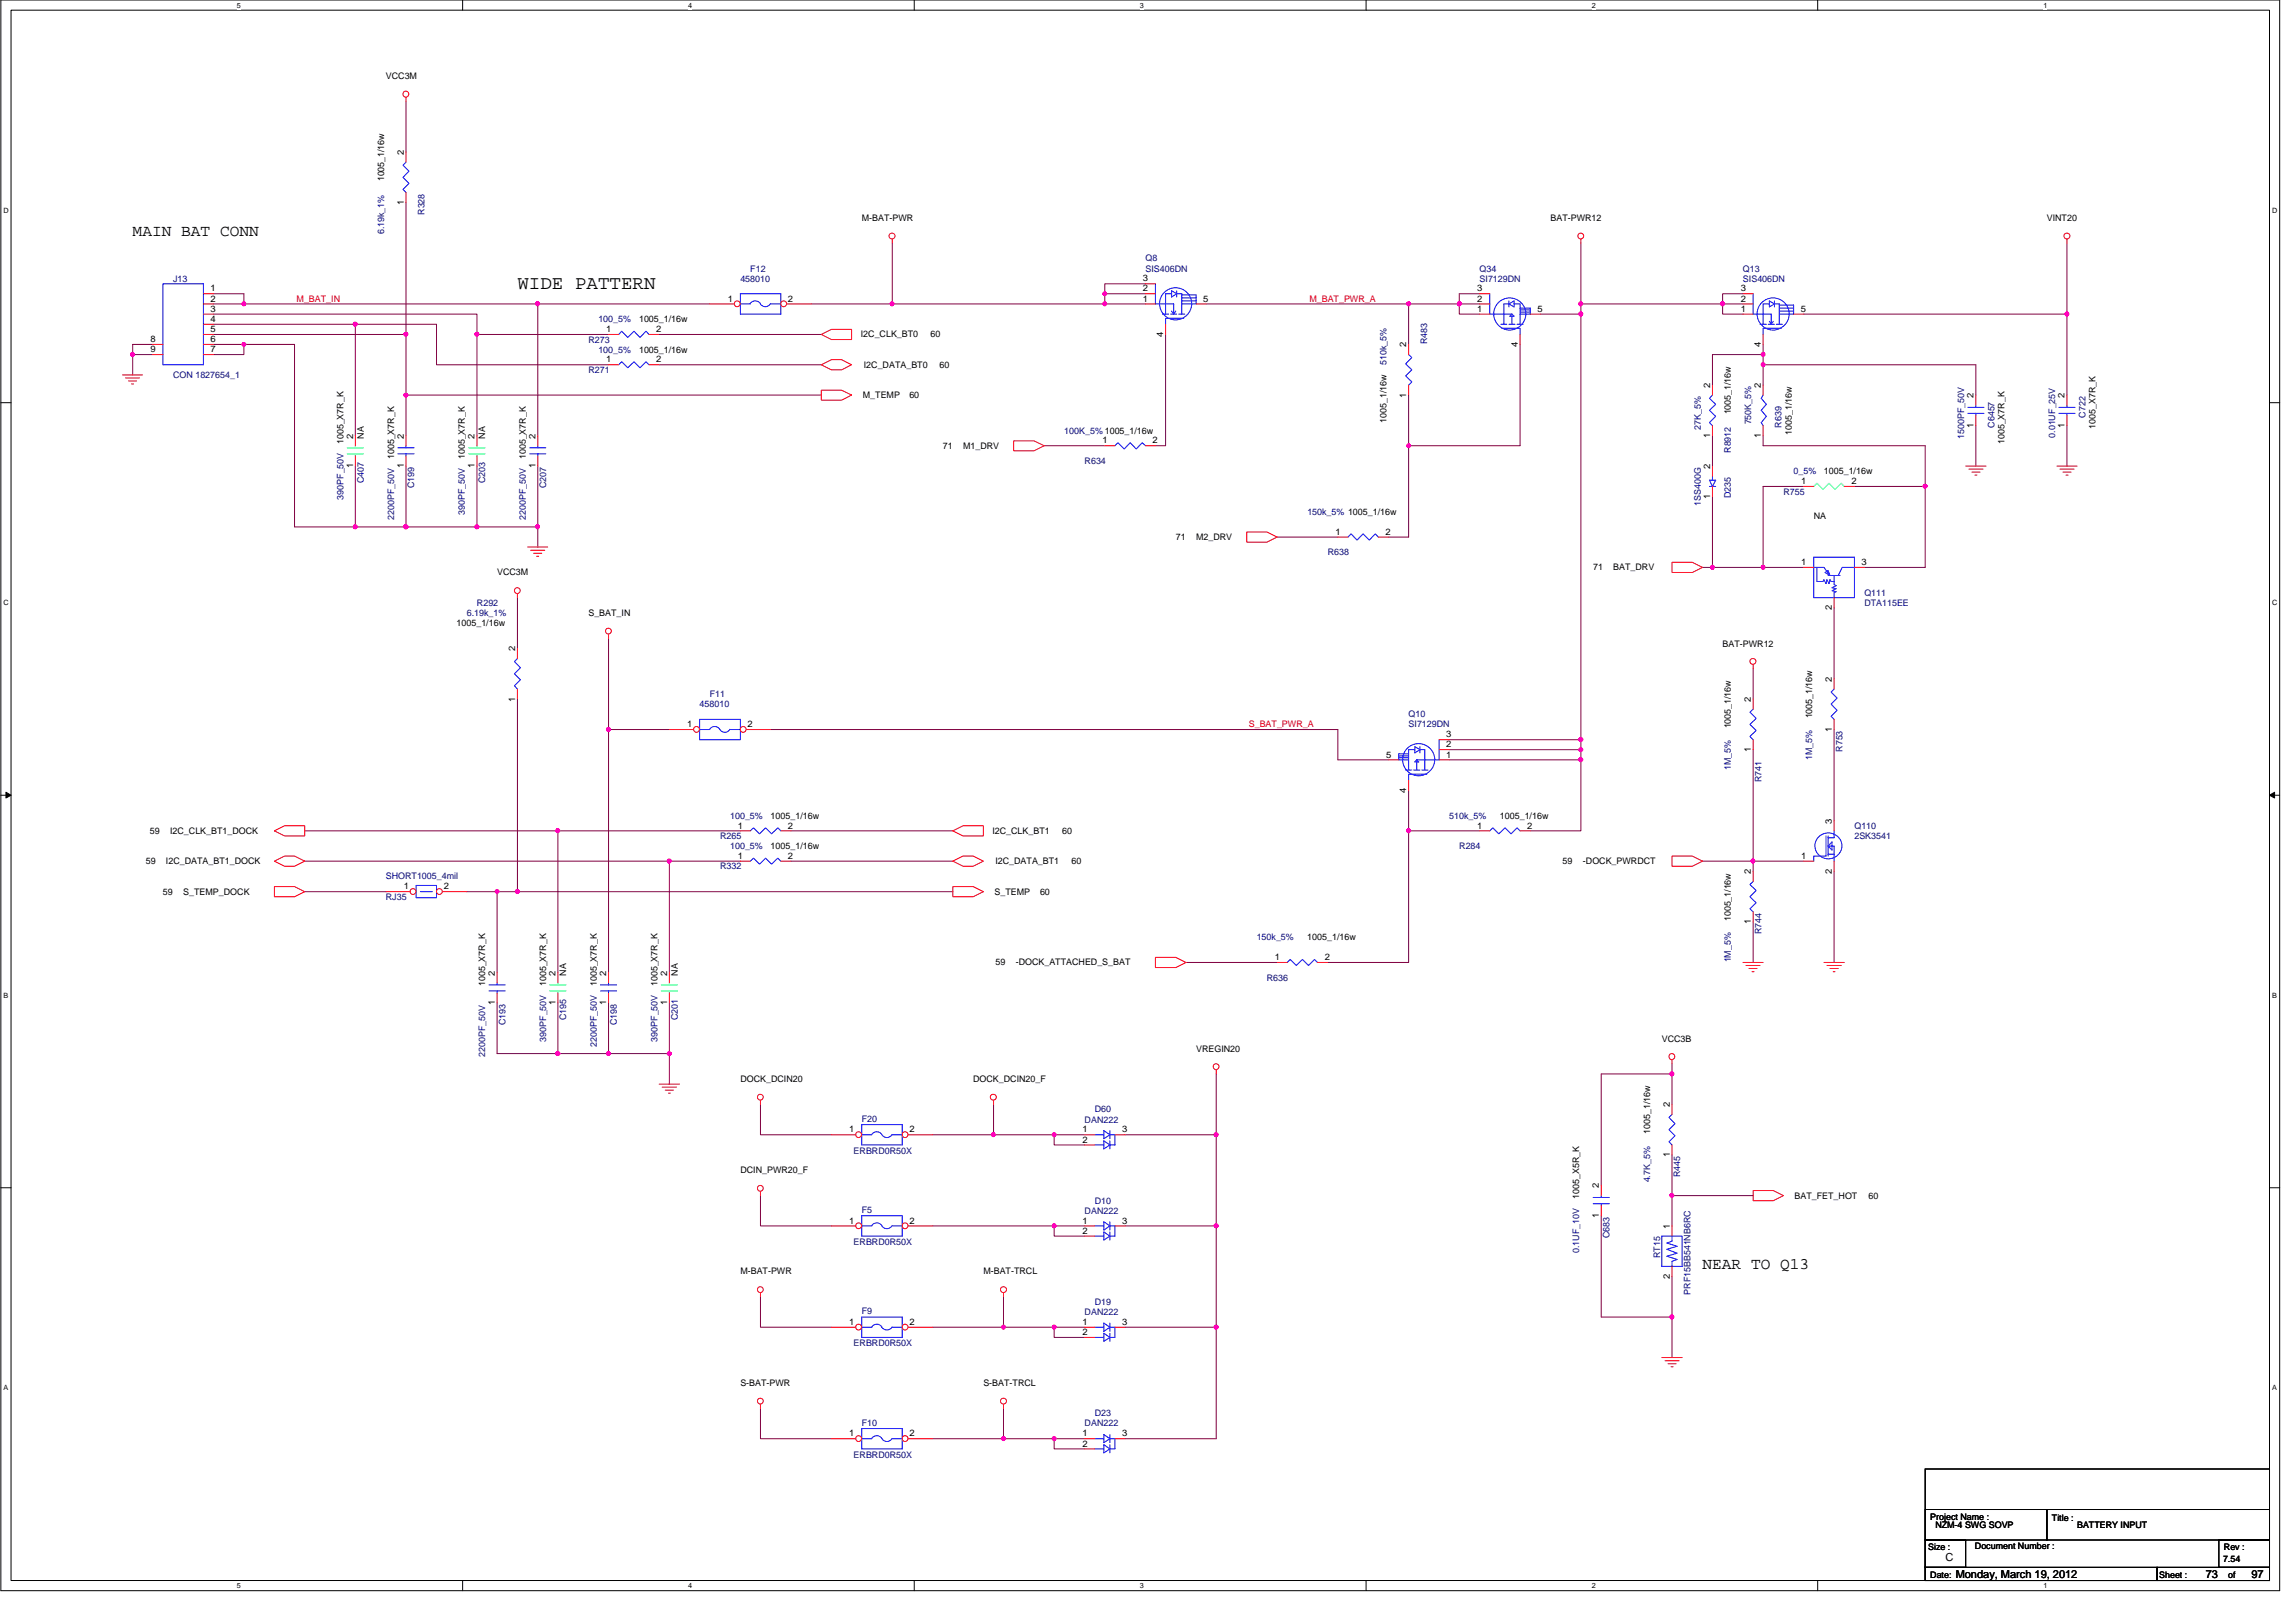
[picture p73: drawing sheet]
<svg xmlns="http://www.w3.org/2000/svg" width="420mm" height="297mm" viewBox="0 0 420 297" stroke-linecap="round" stroke-linejoin="round" font-family="sans-serif">
<defs><g id="words">
<text font-size="3.5" x="94.7" y="52.8">WIDE PATTERN</text>
<g font-size="3">
<text x="24.3" y="43.2">MAIN BAT CONN</text>
<text x="311.7" y="232.3">NEAR TO Q13</text>
</g>
<g font-size="2">
<text x="356.2" y="285.6">C</text>
<text x="358" y="288.8">Monday, March 19, 2012</text>
<text x="403.8" y="288.8">73</text>
<text x="412.2" y="288.8">97</text>
</g>
<g font-size="1.7">
<text x="70.6" y="14.5">VCC3M</text>
<text x="73.9" y="28.4" transform="rotate(-90 73.9 28.4)">2</text>
<text x="70.3" y="33.2" transform="rotate(-90 70.3 33.2)">1005_1/16w</text>
<text x="73.9" y="37.5" transform="rotate(-90 73.9 37.5)">1</text>
<text x="157.8" y="40.4">M-BAT-PWR</text>
<text x="283.9" y="40.4">BAT-PWR12</text>
<text x="374.7" y="40.4">VINT20</text>
<text x="38.6" y="53.3">1</text>
<text x="209.2" y="51.5">3</text>
<text x="209.2" y="53.3">2</text>
<text x="270.5" y="53.3">3</text>
<text x="318.7" y="53.3">3</text>
<text x="38.6" y="58.9">4</text>
<text x="38.6" y="57.1">3</text>
<text x="38.6" y="55.2">2</text>
<text x="117" y="59">1005_1/16w</text>
<text x="133.3" y="55.2">1</text>
<text x="144.3" y="55.2">2</text>
<text x="209.2" y="55.2">1</text>
<text x="220.3" y="55.2">5</text>
<text x="270.5" y="55.2">2</text>
<text x="270.5" y="57.1">1</text>
<text x="281.5" y="57.1">5</text>
<text x="318.7" y="57.1">1</text>
<text x="318.7" y="55.2">2</text>
<text x="329.7" y="57.1">5</text>
<text x="27.5" y="62.6">8</text>
<text x="27.5" y="64.5">9</text>
<text x="38.6" y="64.5">7</text>
<text x="38.6" y="62.6">6</text>
<text x="38.6" y="60.8">5</text>
<text x="111" y="60.8">1</text>
<text x="117" y="64.5">1005_1/16w</text>
<text x="120.1" y="60.8">2</text>
<text x="157.6" y="61.8">I2C_CLK_BT0</text>
<text x="170.4" y="61.8">60</text>
<text x="213" y="61.6" transform="rotate(-90 213 61.6)">4</text>
<text x="257.5" y="63.6" transform="rotate(-90 257.5 63.6)">2</text>
<text x="277.9" y="63.5" transform="rotate(-90 277.9 63.5)">4</text>
<text x="322.4" y="63.5" transform="rotate(-90 322.4 63.5)">4</text>
<text x="111" y="66.3">1</text>
<text x="120.1" y="66.3">2</text>
<text x="158.1" y="67.3">I2C_DATA_BT0</text>
<text x="172" y="67.3">60</text>
<text x="313.1" y="71" transform="rotate(-90 313.1 71)">2</text>
<text x="322.4" y="71" transform="rotate(-90 322.4 71)">2</text>
<text x="158" y="72.9">M_TEMP</text>
<text x="166.5" y="72.9">60</text>
<text x="253.9" y="77.3" transform="rotate(-90 253.9 77.3)">1005_1/16w</text>
<text x="257.5" y="72.8" transform="rotate(-90 257.5 72.8)">1</text>
<text x="316.9" y="75.9" transform="rotate(-90 316.9 75.9)">1005_1/16w</text>
<text x="361.3" y="72.9" transform="rotate(-90 361.3 72.9)">2</text>
<text x="378" y="72.9" transform="rotate(-90 378 72.9)">2</text>
<text x="62.9" y="81.2" transform="rotate(-90 62.9 81.2)">1005_X7R_K</text>
<text x="64.6" y="80.3" transform="rotate(-90 64.6 80.3)">2</text>
<text x="66.6" y="80.3" transform="rotate(-90 66.6 80.3)">NA</text>
<text x="72.2" y="84" transform="rotate(-90 72.2 84)">1005_X7R_K</text>
<text x="73.9" y="80.3" transform="rotate(-90 73.9 80.3)">2</text>
<text x="85.1" y="84" transform="rotate(-90 85.1 84)">1005_X7R_K</text>
<text x="86.9" y="80.3" transform="rotate(-90 86.9 80.3)">2</text>
<text x="88.8" y="80.3" transform="rotate(-90 88.8 80.3)">NA</text>
<text x="96.3" y="84" transform="rotate(-90 96.3 84)">1005_X7R_K</text>
<text x="98" y="80.3" transform="rotate(-90 98 80.3)">2</text>
<text x="172.6" y="82.2">71</text>
<text x="176.3" y="82.2">M1_DRV</text>
<text x="201.8" y="81.2">1</text>
<text x="211" y="81.2">2</text>
<text x="313.1" y="80.2" transform="rotate(-90 313.1 80.2)">1</text>
<text x="322.4" y="80.2" transform="rotate(-90 322.4 80.2)">1</text>
<text x="328" y="79.5" transform="rotate(-90 328 79.5)">1005_1/16w</text>
<text x="361.3" y="78.3" transform="rotate(-90 361.3 78.3)">1</text>
<text x="367" y="81.2" transform="rotate(-90 367 81.2)">1005_X7R_K</text>
<text x="378" y="78.3" transform="rotate(-90 378 78.3)">1</text>
<text x="383.7" y="78.4" transform="rotate(-90 383.7 78.4)">1005_X7R_K</text>
<text x="64.6" y="85.7" transform="rotate(-90 64.6 85.7)">1</text>
<text x="73.9" y="85.7" transform="rotate(-90 73.9 85.7)">1</text>
<text x="86.9" y="85.7" transform="rotate(-90 86.9 85.7)">1</text>
<text x="98" y="85.7" transform="rotate(-90 98 85.7)">1</text>
<text x="313.1" y="85.9" transform="rotate(-90 313.1 85.9)">2</text>
<text x="329.8" y="88.6">1</text>
<text x="333.9" y="86.8">1005_1/16w</text>
<text x="339" y="88.6">2</text>
<text x="313.1" y="91.3" transform="rotate(-90 313.1 91.3)">1</text>
<text x="332.1" y="95">NA</text>
<text x="215.3" y="98.8">71</text>
<text x="219" y="98.8">M2_DRV</text>
<text x="244.5" y="97.9">1</text>
<text x="253.6" y="97.9">2</text>
<text x="91" y="105.3">VCC3M</text>
<text x="291.7" y="104.4">71</text>
<text x="295.3" y="104.4">BAT_DRV</text>
<text x="329.8" y="103.4">1</text>
<text x="340.8" y="103.4">3</text>
<text x="107.7" y="112.7">S_BAT_IN</text>
<text x="335.4" y="111.7" transform="rotate(-90 335.4 111.7)">2</text>
<text x="83.6" y="114.6">1005_1/16w</text>
<text x="94.3" y="119.2" transform="rotate(-90 94.3 119.2)">2</text>
<text x="315.4" y="118.3">BAT-PWR12</text>
<text x="335.4" y="124.8" transform="rotate(-90 335.4 124.8)">2</text>
<text x="94.3" y="128.4" transform="rotate(-90 94.3 128.4)">1</text>
<text x="320.5" y="128.5" transform="rotate(-90 320.5 128.5)">2</text>
<text x="331.8" y="131.5" transform="rotate(-90 331.8 131.5)">1005_1/16w</text>
<text x="125.8" y="133.1">1</text>
<text x="136.9" y="133.1">2</text>
<text x="264.8" y="136.8">2</text>
<text x="264.8" y="135">3</text>
<text x="316.9" y="133.3" transform="rotate(-90 316.9 133.3)">1005_1/16w</text>
<text x="320.5" y="137.7" transform="rotate(-90 320.5 137.7)">1</text>
<text x="335.4" y="133.9" transform="rotate(-90 335.4 133.9)">1</text>
<text x="253.8" y="138.6">5</text>
<text x="264.8" y="138.6">1</text>
<text x="141.1" y="149.8">1005_1/16w</text>
<text x="257.5" y="145.1" transform="rotate(-90 257.5 145.1)">4</text>
<text x="274.6" y="149.8">1005_1/16w</text>
<text x="27.4" y="152.6">59</text>
<text x="31.1" y="152.6">I2C_CLK_BT1_DOCK</text>
<text x="135.1" y="151.6">1</text>
<text x="141.1" y="155.4">1005_1/16w</text>
<text x="144.3" y="151.6">2</text>
<text x="181.7" y="152.6">I2C_CLK_BT1</text>
<text x="194.5" y="152.6">60</text>
<text x="270.5" y="151.6">1</text>
<text x="279.6" y="151.6">2</text>
<text x="335.4" y="150.7" transform="rotate(-90 335.4 150.7)">3</text>
<text x="26.7" y="158.2">59</text>
<text x="30.4" y="158.2">I2C_DATA_BT1_DOCK</text>
<text x="135.1" y="157.2">1</text>
<text x="144.3" y="157.2">2</text>
<text x="182.2" y="158.2">I2C_DATA_BT1</text>
<text x="196.2" y="158.2">60</text>
<text x="286.1" y="158.2">59</text>
<text x="289.8" y="158.2">-DOCK_PWRDCT</text>
<text x="320.5" y="160" transform="rotate(-90 320.5 160)">2</text>
<text x="329.8" y="157.2">1</text>
<text x="335.4" y="159.9" transform="rotate(-90 335.4 159.9)">2</text>
<text x="29.8" y="163.7">59</text>
<text x="33.6" y="163.7">S_TEMP_DOCK</text>
<text x="73.9" y="162.8">1</text>
<text x="81.2" y="162.8">2</text>
<text x="182.1" y="163.7">S_TEMP</text>
<text x="190.4" y="163.7">60</text>
<text x="239.3" y="172.1">1005_1/16w</text>
<text x="316.9" y="168.6" transform="rotate(-90 316.9 168.6)">1005_1/16w</text>
<text x="320.5" y="169.2" transform="rotate(-90 320.5 169.2)">1</text>
<text x="90.6" y="178.6" transform="rotate(-90 90.6 178.6)">2</text>
<text x="101.7" y="178.6" transform="rotate(-90 101.7 178.6)">2</text>
<text x="103.7" y="178.6" transform="rotate(-90 103.7 178.6)">NA</text>
<text x="111" y="178.6" transform="rotate(-90 111 178.6)">2</text>
<text x="122.1" y="178.6" transform="rotate(-90 122.1 178.6)">2</text>
<text x="124.1" y="178.6" transform="rotate(-90 124.1 178.6)">NA</text>
<text x="182.2" y="176.7">59</text>
<text x="186" y="176.7">-DOCK_ATTACHED_S_BAT</text>
<text x="233.4" y="175.7">1</text>
<text x="242.5" y="175.7">2</text>
<text x="88.8" y="180.4" transform="rotate(-90 88.8 180.4)">1005_X7R_K</text>
<text x="90.6" y="184" transform="rotate(-90 90.6 184)">1</text>
<text x="100" y="180.4" transform="rotate(-90 100 180.4)">1005_X7R_K</text>
<text x="101.7" y="184" transform="rotate(-90 101.7 184)">1</text>
<text x="109.3" y="180.4" transform="rotate(-90 109.3 180.4)">1005_X7R_K</text>
<text x="111" y="184" transform="rotate(-90 111 184)">1</text>
<text x="120.3" y="180.4" transform="rotate(-90 120.3 180.4)">1005_X7R_K</text>
<text x="122.1" y="184" transform="rotate(-90 122.1 184)">1</text>
<text x="304.2" y="190.6">VCC3B</text>
<text x="219" y="192.5">VREGIN20</text>
<text x="135.5" y="198">DOCK_DCIN20</text>
<text x="178.2" y="198">DOCK_DCIN20_F</text>
<text x="305.7" y="202.7" transform="rotate(-90 305.7 202.7)">2</text>
<text x="155.5" y="207.3">1</text>
<text x="166.5" y="207.3">2</text>
<text x="198.2" y="207.3">1</text>
<text x="198.2" y="209.1">2</text>
<text x="205.4" y="207.3">3</text>
<text x="302.1" y="207.5" transform="rotate(-90 302.1 207.5)">1005_1/16w</text>
<text x="135.5" y="214.7">DCIN_PWR20_F</text>
<text x="305.7" y="211.8" transform="rotate(-90 305.7 211.8)">1</text>
<text x="289.1" y="219.4" transform="rotate(-90 289.1 219.4)">1005_X5R_K</text>
<text x="292.7" y="217.5" transform="rotate(-90 292.7 217.5)">2</text>
<text x="328.5" y="219.4">BAT_FET_HOT</text>
<text x="342.1" y="219.4">60</text>
<text x="155.5" y="223.9">1</text>
<text x="166.5" y="223.9">2</text>
<text x="198.2" y="223.9">1</text>
<text x="198.2" y="225.8">2</text>
<text x="205.4" y="223.9">3</text>
<text x="292.7" y="222.9" transform="rotate(-90 292.7 222.9)">1</text>
<text x="305.7" y="224.9" transform="rotate(-90 305.7 224.9)">1</text>
<text x="135.5" y="233.3">M-BAT-PWR</text>
<text x="180" y="233.3">M-BAT-TRCL</text>
<text x="305.7" y="234.1" transform="rotate(-90 305.7 234.1)">2</text>
<text x="155.5" y="242.5">1</text>
<text x="166.5" y="242.5">2</text>
<text x="198.2" y="242.5">1</text>
<text x="198.2" y="244.3">2</text>
<text x="205.4" y="242.5">3</text>
<text x="135.5" y="253.7">S-BAT-PWR</text>
<text x="180" y="253.7">S-BAT-TRCL</text>
<text x="155.5" y="262.9">1</text>
<text x="166.5" y="262.9">2</text>
<text x="198.2" y="262.9">1</text>
<text x="205.4" y="262.9">3</text>
<text x="198.2" y="264.8">2</text>
<text x="353.4" y="278.1">Project Name :</text>
<text x="354.3" y="279.6">NZM-4 SWG SOVP</text>
<text x="375.7" y="278.3">Title :</text>
<text x="380.3" y="279.6">BATTERY INPUT</text>
<text x="353" y="283.7">Size :</text>
<text x="361.6" y="283.5">Document Number :</text>
<text x="407" y="285.9">7.54</text>
<text x="407.1" y="283.7">Rev :</text>
<text x="353.4" y="288.7">Date:</text>
<text x="395.3" y="288.7">Sheet :</text>
<text x="407.9" y="288.7">of</text>
</g>
<g font-size="1.7" fill="#000080">
<text x="77.7" y="39.3" transform="rotate(-90 77.7 39.3)">R328</text>
<text x="70.3" y="42.8" transform="rotate(-90 70.3 42.8)">6.19k_1%</text>
<text x="209.7" y="47.8">Q8</text>
<text x="31.7" y="51.6">J13</text>
<text x="135.5" y="51.6">458010</text>
<text x="137.4" y="49.7">F12</text>
<text x="209.7" y="49.7">SIS406DN</text>
<text x="270.9" y="49.7">Q34</text>
<text x="270.9" y="51.6">SI7129DN</text>
<text x="319.1" y="49.7">Q13</text>
<text x="319.1" y="51.6">SIS406DN</text>
<text x="109.5" y="59">100_5%</text>
<text x="107.7" y="62.7">R273</text>
<text x="109.5" y="64.5">100_5%</text>
<text x="261.3" y="63" transform="rotate(-90 261.3 63)">R483</text>
<text x="31.7" y="69.2">CON 1827654_1</text>
<text x="107.7" y="68.2">R271</text>
<text x="253.9" y="66.8" transform="rotate(-90 253.9 66.8)">510k_5%</text>
<text x="320.6" y="77.7" transform="rotate(-90 320.6 77.7)">750K_5%</text>
<text x="381.8" y="76.4" transform="rotate(-90 381.8 76.4)">C722</text>
<text x="194.8" y="79.4">100K_5% 1005_1/16w</text>
<text x="311.4" y="78.6" transform="rotate(-90 311.4 78.6)">27K_5%</text>
<text x="316.9" y="82.9" transform="rotate(-90 316.9 82.9)">R8912</text>
<text x="326.2" y="78.3" transform="rotate(-90 326.2 78.3)">R639</text>
<text x="359.6" y="80.3" transform="rotate(-90 359.6 80.3)">1500PF_50V</text>
<text x="365.1" y="78.3" transform="rotate(-90 365.1 78.3)">C6457</text>
<text x="376.2" y="80.1" transform="rotate(-90 376.2 80.1)">0.01UF_25V</text>
<text x="66.6" y="88.4" transform="rotate(-90 66.6 88.4)">C407</text>
<text x="75.9" y="89.4" transform="rotate(-90 75.9 89.4)">C199</text>
<text x="88.8" y="88.4" transform="rotate(-90 88.8 88.4)">C203</text>
<text x="100" y="89.4" transform="rotate(-90 100 89.4)">C207</text>
<text x="198.6" y="84.9">R634</text>
<text x="328.4" y="86.8">0_5%</text>
<text x="62.9" y="91.4" transform="rotate(-90 62.9 91.4)">390PF_50V</text>
<text x="72.2" y="95.1" transform="rotate(-90 72.2 95.1)">2200PF_50V</text>
<text x="85.1" y="94.2" transform="rotate(-90 85.1 94.2)">390PF_50V</text>
<text x="96.3" y="95.1" transform="rotate(-90 96.3 95.1)">2200PF_50V</text>
<text x="239.3" y="94.2">150k_5% 1005_1/16w</text>
<text x="311.4" y="92.5" transform="rotate(-90 311.4 92.5)">1SS400G</text>
<text x="316.9" y="91.2" transform="rotate(-90 316.9 91.2)">D235</text>
<text x="326.5" y="90.5">R755</text>
<text x="243.1" y="101.6">R638</text>
<text x="85.5" y="112.7">6.19k_1%</text>
<text x="87.3" y="110.9">R292</text>
<text x="341.3" y="109.1">Q111</text>
<text x="341.3" y="110.9">DTA115EE</text>
<text x="128.1" y="129.4">458010</text>
<text x="130" y="127.6">F11</text>
<text x="257.9" y="131.3">Q10</text>
<text x="257.9" y="133.1">SI7129DN</text>
<text x="337.3" y="137.6" transform="rotate(-90 337.3 137.6)">R753</text>
<text x="316.9" y="140.9" transform="rotate(-90 316.9 140.9)">1M_5%</text>
<text x="322.5" y="143.2" transform="rotate(-90 322.5 143.2)">R741</text>
<text x="331.8" y="139.1" transform="rotate(-90 331.8 139.1)">1M_5%</text>
<text x="133.7" y="149.8">100_5%</text>
<text x="265.3" y="149.8">510k_5%</text>
<text x="131.8" y="153.5">R265</text>
<text x="133.7" y="155.4">100_5%</text>
<text x="267.2" y="155.4">R284</text>
<text x="339.5" y="151.7">Q110</text>
<text x="339.5" y="153.5">2SK3541</text>
<text x="70.6" y="161">SHORT1005_4mil</text>
<text x="131.8" y="159.1">R332</text>
<text x="70.6" y="164.7">RJ35</text>
<text x="230.1" y="172.1">150k_5%</text>
<text x="322.5" y="171" transform="rotate(-90 322.5 171)">R744</text>
<text x="231.9" y="179.5">R636</text>
<text x="316.9" y="176.1" transform="rotate(-90 316.9 176.1)">1M_5%</text>
<text x="92.5" y="187.7" transform="rotate(-90 92.5 187.7)">C193</text>
<text x="100" y="190.6" transform="rotate(-90 100 190.6)">390PF_50V</text>
<text x="103.7" y="186.7" transform="rotate(-90 103.7 186.7)">C195</text>
<text x="109.3" y="191.6" transform="rotate(-90 109.3 191.6)">2200PF_50V</text>
<text x="112.9" y="187.7" transform="rotate(-90 112.9 187.7)">C198</text>
<text x="120.3" y="190.6" transform="rotate(-90 120.3 190.6)">390PF_50V</text>
<text x="124.1" y="186.7" transform="rotate(-90 124.1 186.7)">C201</text>
<text x="88.8" y="193.4" transform="rotate(-90 88.8 193.4)">2200PF_50V</text>
<text x="200.4" y="203.6">D60</text>
<text x="157.8" y="205.3">F20</text>
<text x="198.6" y="205.4">DAN222</text>
<text x="156.3" y="211.2">ERBRD0R50X</text>
<text x="307.6" y="215.5" transform="rotate(-90 307.6 215.5)">R445</text>
<text x="157.8" y="222">F5</text>
<text x="200.4" y="220.3">D10</text>
<text x="302.1" y="216.4" transform="rotate(-90 302.1 216.4)">4.7K_5%</text>
<text x="156.3" y="227.9">ERBRD0R50X</text>
<text x="198.6" y="222.1">DAN222</text>
<text x="294.7" y="226.6" transform="rotate(-90 294.7 226.6)">C683</text>
<text x="289.1" y="229.4" transform="rotate(-90 289.1 229.4)">0.1UF_10V</text>
<text x="303.9" y="230.3" transform="rotate(-90 303.9 230.3)">RT15</text>
<text x="200.4" y="238.8">D19</text>
<text x="309.5" y="237" transform="rotate(-90 309.5 237)">PRF15BB541NB6RC</text>
<text x="157.8" y="240.5">F9</text>
<text x="198.6" y="240.7">DAN222</text>
<text x="156.3" y="246.4">ERBRD0R50X</text>
<text x="157.8" y="260.9">F10</text>
<text x="198.6" y="261.1">DAN222</text>
<text x="200.4" y="259.2">D23</text>
<text x="156.3" y="266.8">ERBRD0R50X</text>
</g>
<g font-size="1.7" fill="#f00">
<text x="54.3" y="55.2">M_BAT_IN</text>
<text x="239.7" y="55.2">M_BAT_PWR_A</text>
<text x="228.6" y="133.1">S_BAT_PWR_A</text>
</g>
<g font-size="1.3">
<text x="43.3" y="1.4">5</text>
<text x="126" y="1.4">4</text>
<text x="208.7" y="1.4">3</text>
<text x="291.4" y="1.4">2</text>
<text x="374.1" y="1.4">1</text>
<text x=".6" y="38.9">D</text>
<text x="416" y="38.9">D</text>
<text x=".6" y="110.8">C</text>
<text x="416" y="110.8">C</text>
<text x=".6" y="182.6">B</text>
<text x="416" y="182.6">B</text>
<text x=".6" y="254.5">A</text>
<text x="416" y="254.5">A</text>
<text x="43.3" y="290.7">5</text>
<text x="126" y="290.7">4</text>
<text x="208.7" y="290.7">3</text>
<text x="291.4" y="290.7">2</text>
<text x="374.1" y="290.7">1</text>
</g>
</g></defs>
<path d="M.2 0h417.2v291.1h-417.2zM2 1.9h413.5v287.4h-413.5z" fill="none" stroke="#000" stroke-width=".18"/>
<g fill="#fff">
<path d="M43.3 .2h.8v1.5h-.8z"/>
<path d="M43.3 289.5h.8v1.5h-.8z"/>
</g>
<path d="M84.7 0v1.9M84.7 289.3v1.8" fill="none" stroke="#000" stroke-width=".18"/>
<g fill="#fff">
<path d="M126 .2h.7v1.5h-.7z"/>
<path d="M126 289.5h.7v1.5h-.7z"/>
</g>
<path d="M167.4 0v1.9M167.4 289.3v1.8" fill="none" stroke="#000" stroke-width=".18"/>
<g fill="#fff">
<path d="M208.7 .2h.7v1.5h-.7z"/>
<path d="M208.7 289.5h.7v1.5h-.7z"/>
</g>
<path d="M250.1 0v1.9M250.1 289.3v1.8" fill="none" stroke="#000" stroke-width=".18"/>
<g fill="#fff">
<path d="M291.4 .2h.7v1.5h-.7z"/>
<path d="M291.4 289.5h.7v1.5h-.7z"/>
</g>
<path d="M332.8 0v1.9M332.8 289.3v1.8" fill="none" stroke="#000" stroke-width=".18"/>
<g fill="#fff">
<path d="M374.1 .2h.7v1.5h-.7z"/>
<path d="M374.1 289.5h.7v1.5h-.7z"/>
<path d="M.6 37.8h1v1.4h-1z"/>
<path d="M416 37.8h.9v1.4h-.9z"/>
<path d="M.6 109.6h1v1.5h-1z"/>
<path d="M416 109.6h.9v1.5h-.9z"/>
</g>
<path d="M.2 73.7h1.8M415.5 73.7h1.9" fill="none" stroke="#000" stroke-width=".18"/>
<g fill="#fff">
<path d="M.6 181.4h.9v1.5h-.9z"/>
<path d="M416 181.4h.8v1.5h-.8z"/>
</g>
<path d="M.2 145.5h1.8M415.5 145.5h1.9" fill="none" stroke="#000" stroke-width=".18"/>
<path d="M1.1 145l.9 .5-.9 .5zM415.5 145.5l.9-.5v1z" fill="#000" stroke="#000" stroke-width=".18"/>
<g fill="#fff">
<path d="M.6 253.3h.8v1.5h-.8z"/>
<path d="M416 253.3h.8v1.5h-.8z"/>
</g>
<path d="M.2 217.4h1.8M415.5 217.4h1.9M352.5 276.3h22.2v5.6h-22.2zM352.5 268.9h63v20.4h-63zM374.7 276.3h40.8v5.6h-40.8zM352.5 281.9h7.4v5h-7.4zM352.5 286.9h42.4v2.4h-42.4zM394.9 286.9h20.6v2.4h-20.6zM406.2 281.9h9.3v5h-9.3z" fill="none" stroke="#000" stroke-width=".18"/>
<g fill="none" stroke="#800040" stroke-width=".18">
<path d="M74.3 18.5v9.3M74.3 37.1v24.1M39.1 53.8h5.6v1.8M39.1 57.5h48.2v3.7M39.1 59.4h26M39.1 55.6h5.6M44.7 55.6h53.8M65.1 59.4h14.8v7.4h31.5M65.1 59.4v20.4M130 55.6h-31.5v24.2M148.5 55.6h14.9M163.4 44.5v11.1h38.9"/>
<path d="M202.3 55.6h7.4M209.7 51.9h-7.4v1.9M209.7 53.8h-7.4v1.8M220.8 55.6h37.1M270.9 53.8h-3.7v1.8h3.7M270.9 57.5h-3.7v-1.9h-9.3v7.4M282 57.5h7.4M289.4 55.6h26v1.9h3.7M289.4 57.5v77.9M289.4 55.6v1.9M289.4 44.5v11.1M319.1 53.8h-3.7v1.8h3.7"/>
<path d="M330.2 57.5h48.2M378.4 57.5v14.8M378.4 44.5v13M24.3 64.9v3.7M24.3 64.9h3.7M28 63h-3.7v1.9M39.1 63h5.6v1.9h-5.6M39.1 61.2h35.2v11.1M44.7 63h9.2v33.4h11.2M87.3 61.2v18.6M87.3 61.2h24.1M120.7 61.2h29.7"/>
<path d="M120.7 66.8h29.7M150.4 72.3h-76.1v7.5M213.4 61.2v20.4h-1.9M257.9 72.3v9.3M278.3 63v18.6h-20.4M313.5 79.8v5.5M322.8 63v1.9M322.8 79.8v1.8h29.7v7.4M322.8 66.8h38.9v5.5M322.8 66.8v3.7M322.8 64.9h-9.3v5.6M322.8 64.9v1.9"/>
<path d="M361.7 77.9v7.4M378.4 77.9v7.4M65.1 96.4h9.2M65.1 85.3v11.1M74.3 96.4h13M74.3 85.3v11.1M87.3 85.3v11.1M87.3 96.4h11.2M98.5 85.3v11.1M98.5 96.4v3.7M191.2 81.6h11.1M233.8 98.3h11.1"/>
<path d="M257.9 81.6v16.7h-3.7M313.5 90.8v13h-1.8M330.2 89h-7.4v14.8M339.5 89h13v14.8h-11.2M94.7 109.4v9.3M111.4 116.8v16.7h11.1M313.5 103.8h9.3M322.8 103.8h7.4M335.8 111.3v12.9M94.7 127.9v35.3M111.4 133.5v44.5M141.1 133.5h103.8v5.6h9.3"/>
<path d="M265.3 139.1h24.1M265.3 137.2h24.1M265.3 135.4h24.1M289.4 139.1v13h-9.2M289.4 135.4v1.8M289.4 137.2v1.9M321 122.4v5.5M321 137.2v20.4h9.2M335.8 133.5v16.7M55.8 157.6h66.7M55.8 152.1h46.3M102.1 152.1h33.4"/>
<path d="M102.1 152.1v25.9M122.5 157.6h13M122.5 157.6v20.4M144.8 152.1h29.6M144.8 157.6h29.6M257.9 144.7v7.4M257.9 152.1v24h-14.8M257.9 152.1h13M311.7 157.6h9.3v1.9M335.8 159.5v16.6M55.8 163.2h14.8M85.5 163.2h9.2"/>
<path d="M91 163.2v14.8M94.7 163.2h79.7M217.1 176.1h16.7M321 168.7v7.4M91 183.6v9.2h11.1M102.1 192.8h9.3M102.1 183.6v9.2M111.4 192.8h11.1M111.4 183.6v9.2M122.5 192.8v5.6M122.5 183.6v9.2M222.7 196.6v11.1"/>
<path d="M306.1 196.6v5.5M306.1 196.6h-13v20.4M306.1 194.7v1.9M139.2 218.8v5.6h13M139.2 202.1v5.6h13M181.9 207.7h11.1M181.9 202.1v5.6h-11.1M198.6 207.7h-5.6v1.8h5.6M206 207.7h16.7v16.7M306.1 218.8v5.6M306.1 218.8h14.9M306.1 211.4v7.4"/>
<path d="M139.2 237.4v5.5h13M170.8 224.4h22.2M183.7 237.4v5.5h9.3M198.6 224.4h-5.6v1.8h5.6M206 224.4h16.7M222.7 224.4v18.5M293.1 222.5v18.5h13M306.1 233.6v7.4M139.2 257.7v5.6h13M170.8 242.9h12.9M183.7 257.7v5.6h9.3M198.6 242.9h-5.6v1.9h5.6"/>
<path d="M206 242.9h16.7M222.7 242.9v20.4h-16.7M306.1 241v7.5M170.8 263.3h12.9M198.6 263.3h-5.6v1.9h5.6"/>
</g>
<g fill="#f0f" stroke="#f0f" stroke-width=".18">
<circle cx="44.6" cy="55.6" r=".35"/>
<circle cx="98.4" cy="55.6" r=".35"/>
<circle cx="44.6" cy="63" r=".34"/>
<circle cx="98.4" cy="96.4" r=".35"/>
<circle cx="87.3" cy="61.2" r=".36"/>
<circle cx="65" cy="59.3" r=".37"/>
<circle cx="74.3" cy="61.2" r=".36"/>
<circle cx="74.3" cy="96.4" r=".37"/>
<circle cx="65" cy="96.4" r=".37"/>
<circle cx="87.3" cy="96.4" r=".37"/>
<circle cx="74.3" cy="72.3" r=".36"/>
<circle cx="163.3" cy="55.6" r=".35"/>
<circle cx="202.3" cy="53.8" r=".34"/>
<circle cx="202.2" cy="55.6" r=".35"/>
<circle cx="267.1" cy="55.6" r=".35"/>
<circle cx="289.4" cy="135.3" r=".36"/>
<circle cx="289.4" cy="57.5" r=".37"/>
<circle cx="257.9" cy="81.6" r=".34"/>
<circle cx="94.7" cy="163.1" r=".36"/>
<circle cx="102.1" cy="192.8" r=".36"/>
<circle cx="111.4" cy="192.8" r=".36"/>
<circle cx="122.5" cy="192.8" r=".36"/>
<circle cx="91" cy="163.1" r=".34"/>
<circle cx="102.1" cy="152" r=".37"/>
<circle cx="111.4" cy="133.5" r=".37"/>
<circle cx="122.5" cy="157.6" r=".37"/>
<circle cx="289.4" cy="139" r=".37"/>
<circle cx="257.9" cy="152" r=".35"/>
<circle cx="193" cy="224.3" r=".35"/>
<circle cx="183.7" cy="242.9" r=".35"/>
<circle cx="183.7" cy="263.3" r=".35"/>
<circle cx="193" cy="207.7" r=".35"/>
<circle cx="181.8" cy="207.7" r=".35"/>
<circle cx="222.6" cy="207.7" r=".37"/>
<circle cx="222.6" cy="242.9" r=".37"/>
<circle cx="222.6" cy="224.3" r=".37"/>
<circle cx="193" cy="242.9" r=".35"/>
<circle cx="193" cy="263.3" r=".35"/>
<circle cx="352.4" cy="89" r=".36"/>
<circle cx="322.8" cy="103.8" r=".35"/>
<circle cx="320.9" cy="157.6" r=".35"/>
<circle cx="306.1" cy="196.5" r=".37"/>
<circle cx="306.1" cy="218.8" r=".36"/>
<circle cx="306.1" cy="241" r=".37"/>
<circle cx="315.3" cy="55.6" r=".37"/>
<circle cx="289.4" cy="55.6" r=".37"/>
<circle cx="289.4" cy="137.2" r=".36"/>
<circle cx="378.4" cy="57.5" r=".35"/>
<circle cx="24.2" cy="64.9" r=".35"/>
<circle cx="257.9" cy="55.6" r=".35"/>
<circle cx="313.5" cy="103.8" r=".35"/>
<circle cx="322.8" cy="66.7" r=".35"/>
<circle cx="322.8" cy="64.9" r=".35"/>
</g>
<g fill="none" stroke="#f00" stroke-width=".18">
<path d="M74.3 17.8v.7M163.4 43.8v.7M289.4 43.8v.7M378.4 43.8v.7M22.4 68.6h3.7M23 69.2h2.6M23.5 69.7h1.5M24.1 70.3h.4M150.4 61.2l1.8-.9h3.7v1.8h-3.7zM150.4 66.8l1.8-1h1.9l1.8 1-1.8 .9h-1.9zM150.4 71.4h3.7l1.8 .9-1.8 .9h-3.7zM257.9 70.5v1.8"/>
<path d="M257.9 63v1.9M322.8 77.9v1.9M322.8 70.5v1.8M361.7 76v1.9M361.7 72.3v1.9M185.6 80.7h3.7l1.9 .9-1.9 .9h-3.7zM228.3 97.4h3.6l1.9 .9-1.9 .9h-3.6zM359.9 85.3h3.7M360.5 85.9h2.5M361 86.4h1.5M361.6 87h.3M376.6 85.3h3.7"/>
<path d="M377.1 85.9h2.6M377.7 86.4h1.5M378.2 87h.4M94.7 108.7v.7M96.6 100.1h3.7M97.1 100.7h2.6M97.7 101.3h1.5M98.2 101.8h.4M111.4 116.1v.7M306.1 102.9h3.7l1.9 .9-1.9 1h-3.7zM321 121.6v.8M50.2 152.1l1.9-1h3.7v1.9h-3.7z"/>
<path d="M50.2 157.6l1.9-.9h1.8l1.9 .9-1.9 .9h-1.8zM174.4 152.1l1.9-1h3.7v1.9h-3.7zM174.4 157.6l1.9-.9h1.9l1.8 .9-1.8 .9h-1.9zM270.9 152.1h1.8M278.3 152.1h1.9M306.1 156.7h3.7l1.9 .9-1.9 .9h-3.7zM330.2 157.6h1.9M335.8 150.2v1.9M335.8 157.6v1.9M50.2 162.3h3.7l1.9 .9-1.9 .9h-3.7zM91 178v1.9M122.5 178v1.9"/>
<path d="M174.4 162.3h3.8l1.8 .9-1.8 .9h-3.8zM211.5 175.2h3.8l1.8 .9-1.8 1h-3.8zM319.1 176.1h3.7M319.6 176.7h2.6M320.2 177.2h1.5M320.7 177.8h.4M333.9 176.1h3.7M334.5 176.7h2.6M335 177.2h1.5M335.6 177.8h.3M91 181.7v1.9M120.7 198.4h3.7"/>
<path d="M121.2 199h2.7M121.8 199.5h1.5M122.5 181.7v1.9M222.7 195.8v.8M306.1 194v.7M122.4 200.1h.3M139.2 201.4v.7M139.2 218.1v.7M181.9 201.4v.7M321 217.9h3.6l1.9 .9-1.9 1h-3.6zM139.2 236.6v.8M183.7 236.6v.8"/>
<path d="M139.2 257v.7M183.7 257v.7M198.6 242.9h1.8M198.6 244.8h1.8M204.1 242.9h1.9M304.2 248.5h3.8M304.8 249h2.6M305.4 249.6h1.5M305.9 250.1h.4"/>
<circle cx="74.3" cy="17.2" r=".55"/>
<circle cx="163.3" cy="43.2" r=".55"/>
<circle cx="289.4" cy="43.2" r=".54"/>
<circle cx="378.4" cy="43.2" r=".55"/>
<circle cx="94.7" cy="108.1" r=".54"/>
<circle cx="111.4" cy="115.5" r=".54"/>
<circle cx="320.9" cy="121" r=".55"/>
<circle cx="222.6" cy="195.2" r=".54"/>
<circle cx="306.1" cy="193.4" r=".55"/>
<circle cx="139.2" cy="217.5" r=".54"/>
<circle cx="139.2" cy="200.8" r=".54"/>
<circle cx="181.9" cy="200.8" r=".55"/>
<circle cx="139.2" cy="236" r=".54"/>
<circle cx="183.7" cy="236" r=".55"/>
<circle cx="139.2" cy="256.4" r=".54"/>
<circle cx="183.7" cy="256.4" r=".55"/>
</g>
<g fill="none" stroke="#00f" stroke-width=".18">
<path d="M257.9 64.9l.6 .5-1.2 1.2 1.2 1.1-1.2 1.1 1.2 1.1-.6 .6M322.8 72.3l-.4 .6 1 1.1-1 1.1 1 1.1-1 1.1 .4 .6M360.2 74.5h3M360.2 75.6h3M361.7 75.6v.4M361.7 74.2v.3M272.7 152.1l.6-.6 1.1 1.1 1.1-1.1 1.1 1.1 1.1-1.1 .6 .6M332.8 153.3a2.41 2.41 0 0 1 3.9 .2 2.41 2.41 0 0 1-1.4 3.6 2.39 2.39 0 0 1-2.6-1 2.39 2.39 0 0 1 .1-2.8zM334.3 153v3.7h-2.2v.9M334.7 153v3.7M334.7 156.3h1.1M334.7 154.9h1.1v2.7"/>
<path d="M335.4 154.1v1.5l-.7-.7zM335.8 152.1v1.2h-1.1M91 179.9v.4M89.5 180.3h3M89.5 181.4h3M91 181.4v.3M157.8 207.7h1.8M157.8 205.8h7.4v3.8l-7.4-.1zM159.6 207.6a1.15 1.15 0 0 1 2 .3 1.07 1.07 0 0 0 1.7-.3M163.4 207.7h1.8M200.4 242.9h1.7M200.4 244.8h1.7"/>
<path d="M202.1 242.1l1.1 .8-1.1 .8zM202.1 244l1.1 .8-1.1 .7zM203.2 242.9h.9v1.9h-.9M203.2 244v1.5M203.2 242.1v1.6"/>
</g>
<path d="M122.5 179.9v.4M121.1 180.3h2.9M121.1 181.4h2.9M122.5 181.4v.3" fill="none" stroke="#00ff80" stroke-width=".18"/>
<circle cx="165.7" cy="207.7" r=".54" fill="#fff" stroke="#f00" stroke-width=".18"/>
<path d="M166.3 207.7h4.5" fill="none" stroke="#f00" stroke-width=".18"/>
<circle cx="157.2" cy="207.7" r=".54" fill="#fff" stroke="#f00" stroke-width=".18"/>
<g fill="none" stroke="#f00" stroke-width=".18">
<path d="M74.3 35.2v1.9M74.3 27.8v1.9M319.1 57.5h1.9M319.1 53.8h1.9M319.1 55.6h1.9M328.4 57.5h1.8M87.3 79.8v1.8M98.5 79.8v1.8M111.4 61.2h1.9M118.8 61.2h1.9M322.8 61.2v1.8M87.3 83.4v1.9"/>
<path d="M98.5 83.4v1.9M135.5 152.1h1.9M142.9 152.1h1.9M152.2 207.7h4.5M306.1 224.4v1.8M306.1 231.8v1.8"/>
</g>
<path d="M85.8 82h3M85.8 83.1h3M87.3 83.1v.3M87.3 81.6v.4" fill="none" stroke="#00ff80" stroke-width=".18"/>
<g fill="none" stroke="#00f" stroke-width=".18">
<path d="M74.3 29.7l-.5 .5 1.1 1.1-1.1 1.2 1.1 1.1-1.1 1.1 .5 .5M321 53.8v3.7h3.3v1.9M322.2 59.4h1.2M323.7 59.4h1.2M323.9 58.8l.4 .6 .3-.6M323.9 55.6h-1.1v3.8M324.9 55.6l-1 .6v-1.1l1 .5h.8v3.8M324.9 55.1v1.1M325.2 59.4h1.1M325.7 55.8h2.7v1.7h-2.7M325.7 56.9h2.7M325.7 56.4h2.7"/>
<path d="M113.3 61.2l.5-.6 1.1 1.2 1.2-1.2 1.1 1.2 1.1-1.2 .5 .6M326.1 60.1h-3.3v1.1M97 82h2.9M97 83.1h2.9M98.5 83.1v.3M98.5 81.6v.4M137.4 152.1l.6-.6 1.1 1.1 1.1-1.1 1.1 1.1 1.1-1.1 .5 .6M304.2 226.2h3.8v5.6h-3.8zM306.1 226.2v1l-.9 .3 1.8 .6-1.8 .5 1.8 .8-1.8 .5 1.8 .6-.9 .3v1M157.8 263.3h1.8M157.8 261.5h7.4v3.7h-7.4zM159.6 263.3a1.15 1.15 0 0 1 2 .2 1.07 1.07 0 0 0 1.7-.2"/>
<path d="M163.4 263.3h1.8"/>
<circle cx="324.6" cy="57.5" r="2.94"/>
</g>
<circle cx="165.7" cy="263.3" r=".54" fill="#fff" stroke="#f00" stroke-width=".18"/>
<path d="M166.3 263.3h4.5" fill="none" stroke="#f00" stroke-width=".18"/>
<circle cx="157.2" cy="263.3" r=".54" fill="#fff" stroke="#f00" stroke-width=".18"/>
<g fill="none" stroke="#f00" stroke-width=".18">
<path d="M37.2 59.4h1.9M37.2 57.5h1.9M37.2 55.6h1.9M37.2 53.8h1.9M28 63h1.8M28 64.9h1.8M37.2 64.9h1.9M37.2 63h1.9M37.2 61.2h1.9M378.4 76v1.9M378.4 72.3v1.9M202.3 81.6h1.8"/>
<path d="M209.7 81.6h1.8M330.2 89h1.9M337.6 89h1.9M254.2 139.1h1.9M263.5 137.2h1.8M263.5 135.4h1.8M263.5 139.1h1.8M321 135.4v1.8M321 127.9v1.9M257.9 142.8v1.9M152.2 263.3h4.5"/>
</g>
<g fill="none" stroke="#00f" stroke-width=".18">
<path d="M29.8 51.9h7.4v14.9h-7.4zM135.5 53.8h7.4v3.7h-7.4zM135.5 55.6h1.9M137.3 55.6a1.15 1.15 0 0 1 1.9 0M139.2 55.6a1.06 1.06 0 0 0 1.8 0M141.1 55.6h1.8M376.9 74.5h3M376.9 75.6h3M378.4 75.6v.4M378.4 74.2v.3M204.1 81.6l.6-.6 1.1 1.2 1.1-1.2 1.1 1.2 1.1-1.2 .6 .6M256.1 138.7h1.8"/>
<path d="M256.1 138.3h1.8M257.9 138h-1.8v1.1h1.8M259 137.2h-1.1v3.7M259.4 139.1l.3 .3h-.7zM259.4 139.4v1.5M260 137.2l-1 .6v-1.1l1 .5h.8v3.7M260 136.7v1.1M263.5 135.4v3.7h-4.1M321 129.8l-.6 .5 1.1 1.2-1.1 1.1 1.1 1.1-1.1 1.1 .6 .6M257.3 140.9h1.2M258.8 140.9h1.2M260.3 140.9h1.1"/>
<path d="M261.2 141.7h-3.3v1.1"/>
<circle cx="259.7" cy="139" r="2.94"/>
</g>
<path d="M332.1 89l.5-.6 1.1 1.2 1.1-1.2 1.1 1.2 1.2-1.2 .5 .6" fill="none" stroke="#00ff40" stroke-width=".18"/>
<circle cx="143.5" cy="55.6" r=".54" fill="#fff" stroke="#f00" stroke-width=".18"/>
<path d="M144 55.6h4.5" fill="none" stroke="#f00" stroke-width=".18"/>
<circle cx="135" cy="55.6" r=".54" fill="#fff" stroke="#f00" stroke-width=".18"/>
<path d="M130 55.6h4.4M313.5 89v1.8M313.5 85.3v1.9M330.2 103.8h1.9M335.8 109.4v1.9M339.5 103.8h1.8M102.1 178v1.9M102.1 181.7v1.9M198.6 263.3h1.8M198.6 265.2h1.8M204.1 263.3h1.9" fill="none" stroke="#f00" stroke-width=".18"/>
<path d="M102.1 179.9v.4M100.7 180.3h2.9M100.7 181.4h2.9M102.1 181.4v.3" fill="none" stroke="#00ff80" stroke-width=".18"/>
<g fill="none" stroke="#00f" stroke-width=".18">
<path d="M313 89h1.1M313 87.9h1.1l-.6 1.1zM313.5 87.2v.7M332.1 102h7.4v7.4h-7.4zM332.1 103.8h1.8l1.1 1.5M332.6 103.8v2.6h1.1l.2-.3 .4 .7 .2-.7 .3 .7 .2-.7 .2 .3h.6M334.1 104.8l.6-.4 .3 .9zM334.7 105.3h2.2M335.8 105.3v1.7l.4 .2-.8 .4 .8 .1-.8 .4 .8 .2-.4 .2v.9M339.5 103.8h-2.2l-.8 1.5M157.8 224.4h1.8M157.8 222.5h7.4v3.7h-7.4z"/>
<path d="M159.6 224.3a1.13 1.13 0 0 1 2 .3 1.09 1.09 0 0 0 1.7-.3M163.4 224.4h1.8M200.4 263.3h1.7M200.4 265.2h1.7M202.1 262.6l1.1 .7-1.1 .7zM202.1 264.4l1.1 .8-1.1 .7zM203.2 263.3h.9v1.9h-.9M203.2 264.4v1.5M203.2 262.6v1.4"/>
</g>
<circle cx="165.7" cy="224.3" r=".54" fill="#fff" stroke="#f00" stroke-width=".18"/>
<path d="M166.3 224.4h4.5" fill="none" stroke="#f00" stroke-width=".18"/>
<circle cx="157.2" cy="224.3" r=".54" fill="#fff" stroke="#f00" stroke-width=".18"/>
<g fill="none" stroke="#f00" stroke-width=".18">
<path d="M209.7 55.6h1.8M209.7 51.9h1.8M209.7 53.8h1.8M213.4 59.4v1.8M219 55.6h1.8M270.9 55.6h1.8M270.9 53.8h1.8M270.9 57.5h1.8M280.2 57.5h1.8M65.1 79.8v1.8M74.3 79.8v1.8M111.4 66.8h1.9"/>
<path d="M118.8 66.8h1.9M278.3 61.2v1.8M65.1 83.4v1.9M74.3 83.4v1.9M244.9 98.3h1.9M252.3 98.3h1.9M94.7 118.7v1.8M94.7 126.1v1.8M335.8 131.7v1.8M335.8 124.2v1.9M135.5 157.6h1.9M142.9 157.6h1.9"/>
<path d="M321 159.5v1.8M111.4 178v1.9M321 166.9v1.8M111.4 181.7v1.9M198.6 207.7h1.8M198.6 209.5h1.8M204.1 207.7h1.9M293.1 217v1.8M306.1 209.5v1.9M306.1 202.1v1.9M152.2 224.4h4.5M198.6 224.4h1.8"/>
<path d="M198.6 226.2h1.8M204.1 224.4h1.9M293.1 220.6v1.9"/>
</g>
<g fill="none" stroke="#00f" stroke-width=".18">
<path d="M211.5 51.9v3.7h3.4v1.9M212.8 57.5h1.1M214.3 57.5h1.1M214.5 53.8h-1.1v3.7M214.5 56.9l.4 .6 .4-.6M215.4 53.8l-.9 .6v-1.2l.9 .6h1v3.7M215.4 53.2v1.2M215.8 57.5h1.1M216.4 54h2.6v1.6h-2.6M216.4 55.1h2.6M216.4 54.5h2.6M216.7 58.3h-3.3v1.1"/>
<path d="M272.7 53.8v3.7h4.1M274.8 59.4h1.1M276.3 59.4h1.1M276.3 55.6l.9 .6v-1.1l-.9 .5h-1v3.8M276.3 55.1v1.1M276.4 57.9l.4-.4 .4 .4zM276.8 57.9v1.5M277.2 55.6h1.1v3.8M277.7 59.4h1.1M278.3 56.4h1.9v1.1h-1.9M278.3 57.1h1.9M278.3 56.7h1.9"/>
<path d="M113.3 66.8l.5-.6 1.1 1.1 1.2-1.1 1.1 1.1 1.1-1.1 .5 .6M274.9 60.1h3.4v1.1M72.8 82h3M72.8 83.1h3M74.3 83.1v.3M74.3 81.6v.4M246.8 98.3l.5-.6 1.1 1.1 1.1-1.1 1.2 1.1 1.1-1.1 .5 .6M94.7 120.5l-.5 .6 1.1 1.1-1.1 1.1 1.1 1.1-1.1 1.1 .5 .6M335.8 126.1l-.6 .6 1.1 1.1-1.1 1.1 1.1 1.1-1.1 1.1 .6 .6M137.4 157.6l.6-.5 1.1 1.1 1.1-1.1 1.1 1.1 1.1-1.1 .5 .5M76.2 162.1h3.7v2.2h-3.7zM77 163.2h2.2"/>
<path d="M111.4 179.9v.4M321 161.3l-.6 .6 1.1 1.1-1.1 1.1 1.1 1.1-1.1 1.1 .6 .6M109.9 180.3h3M109.9 181.4h3M111.4 181.4v.3M200.4 207.7h1.7M200.4 209.5h1.7M202.1 206.9l1.1 .8-1.1 .7zM202.1 208.8l1.1 .8-1.1 .7zM203.2 207.7h.9v1.8h-.9M203.2 208.8v1.5M203.2 206.9v1.5"/>
<path d="M291.7 219.2h2.9M293.1 218.8v.4M306.1 204l-.5 .5 1.1 1.2-1.1 1.1 1.1 1.1-1.1 1.1 .5 .5M200.4 224.4h1.7M200.4 226.2h1.7M202.1 223.6l1.1 .8-1.1 .7zM202.1 225.5l1.1 .7-1.1 .7zM203.2 224.4h.9v1.8h-.9M203.2 225.5v1.4M203.2 223.6v1.5M291.7 220.3h2.9M293.1 220.3v.3"/>
<circle cx="215.2" cy="55.6" r="2.94"/>
<circle cx="276.4" cy="57.5" r="2.94"/>
</g>
<path d="M63.6 83.1h2.9M63.6 82h2.9M65.1 83.1v.3M65.1 81.6v.4" fill="none" stroke="#00ff80" stroke-width=".18"/>
<circle cx="80.4" cy="163.2" r=".54" fill="#fff" stroke="#f00" stroke-width=".18"/>
<path d="M81 163.2h4.5" fill="none" stroke="#f00" stroke-width=".18"/>
<circle cx="75.6" cy="163.2" r=".54" fill="#fff" stroke="#f00" stroke-width=".18"/>
<path d="M313.5 77.9v1.9M313.5 70.5v1.8M70.6 163.2h4.5" fill="none" stroke="#f00" stroke-width=".18"/>
<path d="M313.5 72.3l-.5 .6 1.1 1.1-1.1 1.1 1.1 1.1-1.1 1.1 .5 .6M157.8 242.9h1.8M157.8 241h7.4v3.8h-7.4zM159.6 242.9a1.13 1.13 0 0 1 2 .2 1.09 1.09 0 0 0 1.7-.2M163.4 242.9h1.8" fill="none" stroke="#00f" stroke-width=".18"/>
<circle cx="165.7" cy="242.9" r=".54" fill="#fff" stroke="#f00" stroke-width=".18"/>
<path d="M166.3 242.9h4.5" fill="none" stroke="#f00" stroke-width=".18"/>
<circle cx="157.2" cy="242.9" r=".54" fill="#fff" stroke="#f00" stroke-width=".18"/>
<path d="M152.2 242.9h4.5" fill="none" stroke="#f00" stroke-width=".18"/>
<path d="M128.1 133.5h1.9M128.1 131.7h7.4v3.7h-7.4zM129.9 133.5a1.16 1.16 0 0 1 2.1 .2 1.05 1.05 0 0 0 1.6-.2M133.7 133.5h1.8" fill="none" stroke="#00f" stroke-width=".18"/>
<circle cx="136.1" cy="133.5" r=".54" fill="#fff" stroke="#f00" stroke-width=".18"/>
<path d="M136.6 133.5h4.5" fill="none" stroke="#f00" stroke-width=".18"/>
<circle cx="127.5" cy="133.5" r=".54" fill="#fff" stroke="#f00" stroke-width=".18"/>
<path d="M122.5 133.5h4.5M233.8 176.1h1.9M241.2 176.1h1.9" fill="none" stroke="#f00" stroke-width=".18"/>
<path d="M235.7 176.1l.5-.5 1.1 1.1 1.2-1.1 1.1 1.1 1.1-1.1 .5 .5" fill="none" stroke="#00f" stroke-width=".18"/>
<g fill="#f0f" stroke="#f0f" stroke-width=".18">
<circle cx="44.6" cy="55.6" r=".35"/>
<circle cx="98.4" cy="55.6" r=".35"/>
<circle cx="44.6" cy="63" r=".34"/>
<circle cx="98.4" cy="96.4" r=".35"/>
<circle cx="87.3" cy="61.2" r=".36"/>
<circle cx="65" cy="59.3" r=".37"/>
<circle cx="74.3" cy="61.2" r=".36"/>
<circle cx="74.3" cy="96.4" r=".37"/>
<circle cx="65" cy="96.4" r=".37"/>
<circle cx="87.3" cy="96.4" r=".37"/>
<circle cx="74.3" cy="72.3" r=".36"/>
<circle cx="163.3" cy="55.6" r=".35"/>
<circle cx="202.3" cy="53.8" r=".34"/>
<circle cx="202.2" cy="55.6" r=".35"/>
<circle cx="267.1" cy="55.6" r=".35"/>
<circle cx="289.4" cy="135.3" r=".36"/>
<circle cx="289.4" cy="57.5" r=".37"/>
<circle cx="257.9" cy="81.6" r=".34"/>
<circle cx="94.7" cy="163.1" r=".36"/>
<circle cx="102.1" cy="192.8" r=".36"/>
<circle cx="111.4" cy="192.8" r=".36"/>
<circle cx="122.5" cy="192.8" r=".36"/>
<circle cx="91" cy="163.1" r=".34"/>
<circle cx="102.1" cy="152" r=".37"/>
<circle cx="111.4" cy="133.5" r=".37"/>
<circle cx="122.5" cy="157.6" r=".37"/>
<circle cx="289.4" cy="139" r=".37"/>
<circle cx="257.9" cy="152" r=".35"/>
<circle cx="193" cy="224.3" r=".35"/>
<circle cx="183.7" cy="242.9" r=".35"/>
<circle cx="183.7" cy="263.3" r=".35"/>
<circle cx="193" cy="207.7" r=".35"/>
<circle cx="181.8" cy="207.7" r=".35"/>
<circle cx="222.6" cy="207.7" r=".37"/>
<circle cx="222.6" cy="242.9" r=".37"/>
<circle cx="222.6" cy="224.3" r=".37"/>
<circle cx="193" cy="242.9" r=".35"/>
<circle cx="193" cy="263.3" r=".35"/>
<circle cx="352.4" cy="89" r=".36"/>
<circle cx="322.8" cy="103.8" r=".35"/>
<circle cx="320.9" cy="157.6" r=".35"/>
<circle cx="306.1" cy="196.5" r=".37"/>
<circle cx="306.1" cy="218.8" r=".36"/>
<circle cx="306.1" cy="241" r=".37"/>
<circle cx="315.3" cy="55.6" r=".37"/>
<circle cx="289.4" cy="55.6" r=".37"/>
<circle cx="289.4" cy="137.2" r=".36"/>
<circle cx="378.4" cy="57.5" r=".35"/>
<circle cx="24.2" cy="64.9" r=".35"/>
<circle cx="257.9" cy="55.6" r=".35"/>
<circle cx="313.5" cy="103.8" r=".35"/>
<circle cx="322.8" cy="66.7" r=".35"/>
<circle cx="322.8" cy="64.9" r=".35"/>
</g>
<use href="#words"/>
</svg>
